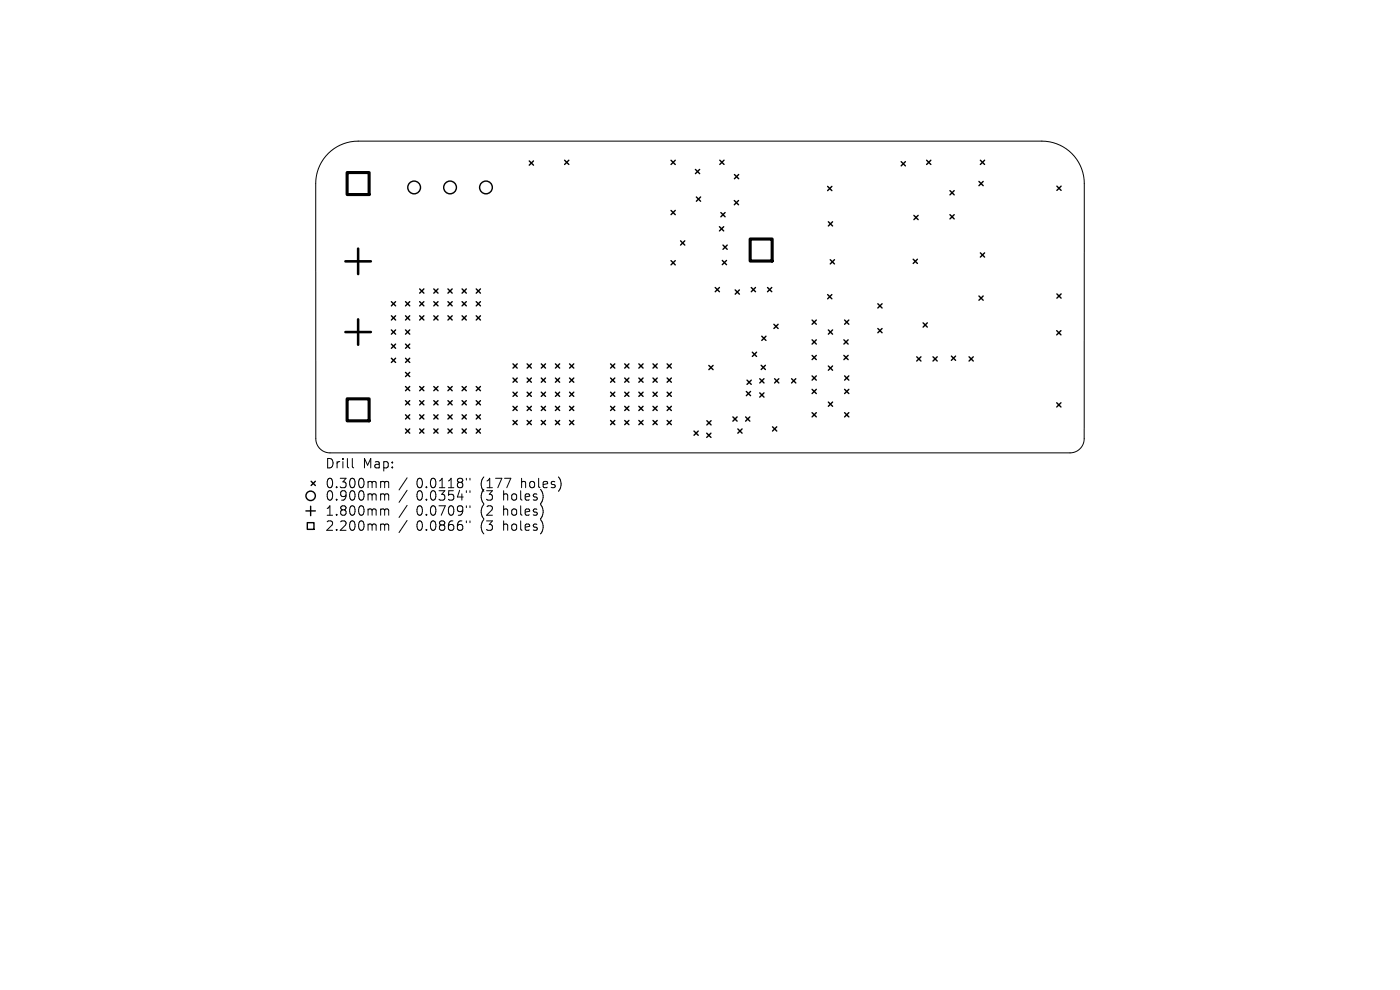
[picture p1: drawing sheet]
<svg xmlns="http://www.w3.org/2000/svg" width="297mm" height="210mm" viewBox="0 0 297 210" stroke-linecap="round" stroke-linejoin="round" font-family="sans-serif">
<defs><g id="words">
<g font-size="2.8">
<text x="68.9" y="99.6">Drill</text>
<text x="76.9" y="99.6">Map:</text>
<text x="68.9" y="103.8">0.300mm</text>
<text x="68.9" y="106.5">0.900mm</text>
<text x="88.3" y="103.8">0.0118&quot;</text>
<text x="88.3" y="106.5">0.0354&quot;</text>
<text x="102.1" y="103.8">(177</text>
<text x="102.1" y="106.5">(3</text>
<text x="107" y="106.5">holes)</text>
<text x="110.8" y="103.8">holes)</text>
<text x="68.9" y="109.7">1.800mm</text>
<text x="68.9" y="112.9">2.200mm</text>
<text x="88.3" y="109.7">0.0709&quot;</text>
<text x="88.3" y="112.9">0.0866&quot;</text>
<text x="102.1" y="109.7">(2</text>
<text x="102.1" y="112.9">(3</text>
<text x="107" y="109.7">holes)</text>
<text x="107" y="112.9">holes)</text>
</g>
</g></defs>
<g fill="none" stroke="#000" stroke-width=".21">
<path d="M69.6 32.6a9 9 0 0 1 6.4-2.7h145a9 9 0 0 1 9 9v54.2a3 3 0 0 1-3 3h-157a3 3 0 0 1-3-3v-54.2a9 9 0 0 1 2.6-6.3zM74.7 97.3v1.7l.3 .3M81 102.1h.3l.3 .3M81 104.8h.3l.3 .2M81 108l.5 .1 .1 .1M81 111.2l.5 .1 .1 .1M81.6 102.4l.3-.3 .5 .1 .1 1.3M81.6 102.4v1.1M81.6 105v1.1M81.6 108.2v1.1M81.6 111.4v1.1M81.6 105l.3-.2 .5 .1 .1 1.2"/>
<path d="M81.6 108.2l.3-.2 .5 .1 .1 1.2M81.6 111.4l.3-.2 .5 .1 .1 1.2M86.4 101.4l-1.7 2.5M86.4 104l-1.7 2.6M86.4 107.2l-1.7 2.6M86.4 110.4l-1.7 2.6M98.9 101.5v.3M98.9 104.1v.4M98.9 107.3v.4M98.9 110.5v.4M99.7 101.5v.3M99.7 104.1v.4"/>
<path d="M99.7 107.3v.4M99.7 110.5v.4"/>
</g>
<g fill="none" stroke="#000" stroke-width=".3">
<path d="M112.3 34.1l.9 .9M113.2 34.1l-.9 .9M119.8 34l.9 .9M120.7 34l-.9 .9M142.4 34l.9 .9M143.3 34l-.9 .9M147.5 35.9l.9 .9M148.4 35.9l-.9 .9M152.7 34l.9 .9M153.6 34l-.9 .9M155.8 37l.9 .9M156.7 37l-.9 .9"/>
<path d="M175.6 39.5l.9 .9M176.5 39.5l-.9 .9M191.2 34.3l.9 .9M192.1 34.3l-.9 .9M196.6 34l.9 .9M197.5 34l-.9 .9M207.7 38.5l.9 .9M208 34l.9 .9M208.6 38.5l-.9 .9M208.9 34l-.9 .9M224.2 39.5l.9 .9M225.1 39.5l-.9 .9"/>
<path d="M142.4 44.6l.9 .9M142.4 55.3l.9 .9M143.3 44.6l-.9 .9M143.3 55.3l-.9 .9M144.4 51.1l.9 .9M145.3 51.1l-.9 .9M147.7 41.8l.9 .9M148.6 41.8l-.9 .9M152.6 48.1l.9 .9M152.9 45.1l.9 .9M153.2 55.2l.9 .9M153.4 52l.9 .9"/>
<path d="M153.5 48.1l-.9 .9M153.8 45.1l-.9 .9M154.1 55.2l-.9 .9M154.3 52l-.9 .9M155.8 42.5l.9 .9M156.7 42.5l-.9 .9M175.7 47l.9 .9M176.1 55.1l.9 .9M176.6 47l-.9 .9M177 55.1l-.9 .9M193.7 55l.9 .9M193.9 45.7l.9 .9"/>
<path d="M194.6 55l-.9 .9M194.8 45.7l-.9 .9M201.5 40.4l.9 .9M201.5 45.5l.9 .9M202.4 45.5l-.9 .9M202.4 40.4l-.9 .9M208 53.6l.9 .9M208.9 53.6l-.9 .9M83 64l.9 .9M83 67l.9 .9M83 70l.9 .9M83 73l.9 .9"/>
<path d="M83 76l.9 .9M83.9 64l-.9 .9M83.9 67l-.9 .9M83.9 70l-.9 .9M83.9 73l-.9 .9M83.9 76l-.9 .9M86 67l.9 .9M86 70l.9 .9M86 73l.9 .9M86 76l.9 .9M86 79l.9 .9M86 64l.9 .9"/>
<path d="M86.9 64l-.9 .9M86.9 67l-.9 .9M86.9 70l-.9 .9M86.9 73l-.9 .9M86.9 76l-.9 .9M86.9 79l-.9 .9M89 67l.9 .9M89 61.3l.9 .9M89 64l.9 .9M89.9 64l-.9 .9M89.9 67l-.9 .9M89.9 61.3l-.9 .9"/>
<path d="M92 67l.9 .9M92 61.3l.9 .9M92 64l.9 .9M92.9 64l-.9 .9M92.9 67l-.9 .9M92.9 61.3l-.9 .9M95 67l.9 .9M95 61.3l.9 .9M95 64l.9 .9M95.9 64l-.9 .9M95.9 67l-.9 .9M95.9 61.3l-.9 .9"/>
<path d="M98 67l.9 .9M98 61.3l.9 .9M98 64l.9 .9M98.9 64l-.9 .9M98.9 67l-.9 .9M98.9 61.3l-.9 .9M101 67l.9 .9M101 61.3l.9 .9M101 64l.9 .9M101.9 64l-.9 .9M101.9 67l-.9 .9M101.9 61.3l-.9 .9"/>
<path d="M108.8 77.2l.9 .9M109.7 77.2l-.9 .9M111.8 77.2l.9 .9M112.7 77.2l-.9 .9M114.8 77.2l.9 .9M115.7 77.2l-.9 .9M117.8 77.2l.9 .9M118.7 77.2l-.9 .9M120.8 77.2l.9 .9M121.7 77.2l-.9 .9M129.5 77.2l.9 .9M130.4 77.2l-.9 .9"/>
<path d="M132.5 77.2l.9 .9M133.4 77.2l-.9 .9M135.5 77.2l.9 .9M136.4 77.2l-.9 .9M138.5 77.2l.9 .9M139.4 77.2l-.9 .9M141.5 77.2l.9 .9M142.4 77.2l-.9 .9M150.4 77.5l.9 .9M151.3 77.5l-.9 .9M151.7 61l.9 .9M152.6 61l-.9 .9"/>
<path d="M156 61.5l.9 .9M156.9 61.5l-.9 .9M159.4 61l.9 .9M159.6 74.7l.9 .9M160.3 61l-.9 .9M160.5 74.7l-.9 .9M161.5 77.5l.9 .9M161.6 71.3l.9 .9M162.4 77.5l-.9 .9M162.5 71.3l-.9 .9M162.8 61l.9 .9M163.7 61l-.9 .9"/>
<path d="M164.2 68.8l.9 .9M165.1 68.8l-.9 .9M172.3 67.9l.9 .9M172.3 72.1l.9 .9M172.3 75.4l.9 .9M172.3 79.7l.9 .9M173.2 67.9l-.9 .9M173.2 72.1l-.9 .9M173.2 75.4l-.9 .9M173.2 79.7l-.9 .9M175.6 62.5l.9 .9M175.7 70l.9 .9"/>
<path d="M175.7 77.6l.9 .9M176.5 62.5l-.9 .9M176.6 70l-.9 .9M176.6 77.6l-.9 .9M179 72.1l.9 .9M179 75.4l.9 .9M179.2 67.9l.9 .9M179.2 79.7l.9 .9M179.9 75.4l-.9 .9M179.9 72.1l-.9 .9M180.1 67.9l-.9 .9M180.1 79.7l-.9 .9"/>
<path d="M186.2 64.4l.9 .9M186.2 69.7l.9 .9M187.1 64.4l-.9 .9M187.1 69.7l-.9 .9M194.5 75.7l.9 .9M195.4 75.7l-.9 .9M195.8 68.5l.9 .9M196.7 68.5l-.9 .9M197.9 75.7l.9 .9M198.8 75.7l-.9 .9M201.8 75.5l.9 .9M202.7 75.5l-.9 .9"/>
<path d="M205.6 75.7l.9 .9M206.5 75.7l-.9 .9M207.7 62.8l.9 .9M208.6 62.8l-.9 .9M224.2 70.1l.9 .9M224.2 62.3l.9 .9M225.1 70.1l-.9 .9M225.1 62.3l-.9 .9M86 82l.9 .9M86 85l.9 .9M86 88l.9 .9M86 91l.9 .9"/>
<path d="M86.9 82l-.9 .9M86.9 85l-.9 .9M86.9 88l-.9 .9M86.9 91l-.9 .9M89 82l.9 .9M89 85l.9 .9M89 88l.9 .9M89 91l.9 .9M89.9 82l-.9 .9M89.9 85l-.9 .9M89.9 88l-.9 .9M89.9 91l-.9 .9"/>
<path d="M92 82l.9 .9M92 85l.9 .9M92 88l.9 .9M92 91l.9 .9M92.9 82l-.9 .9M92.9 85l-.9 .9M92.9 88l-.9 .9M92.9 91l-.9 .9M95 82l.9 .9M95 91l.9 .9M95 85l.9 .9M95 88l.9 .9"/>
<path d="M95.9 82l-.9 .9M95.9 85l-.9 .9M95.9 88l-.9 .9M95.9 91l-.9 .9M98 88l.9 .9M98 91l.9 .9M98 82l.9 .9M98 85l.9 .9M98.9 82l-.9 .9M98.9 85l-.9 .9M98.9 88l-.9 .9M98.9 91l-.9 .9"/>
<path d="M101 91l.9 .9M101 85l.9 .9M101 88l.9 .9M101 82l.9 .9M101.9 82l-.9 .9M101.9 85l-.9 .9M101.9 88l-.9 .9M101.9 91l-.9 .9M108.8 80.2l.9 .9M108.8 83.2l.9 .9M108.8 86.2l.9 .9M108.8 89.2l.9 .9"/>
<path d="M109.7 80.2l-.9 .9M109.7 83.2l-.9 .9M109.7 86.2l-.9 .9M109.7 89.2l-.9 .9M111.8 80.2l.9 .9M111.8 83.2l.9 .9M111.8 86.2l.9 .9M111.8 89.2l.9 .9M112.7 80.2l-.9 .9M112.7 83.2l-.9 .9M112.7 86.2l-.9 .9M112.7 89.2l-.9 .9"/>
<path d="M114.8 83.2l.9 .9M114.8 86.2l.9 .9M114.8 89.2l.9 .9M114.8 80.2l.9 .9M115.7 80.2l-.9 .9M115.7 83.2l-.9 .9M115.7 86.2l-.9 .9M115.7 89.2l-.9 .9M117.8 86.2l.9 .9M117.8 89.2l.9 .9M117.8 83.2l.9 .9M117.8 80.2l.9 .9"/>
<path d="M118.7 80.2l-.9 .9M118.7 83.2l-.9 .9M118.7 86.2l-.9 .9M118.7 89.2l-.9 .9M120.8 89.2l.9 .9M120.8 86.2l.9 .9M120.8 83.2l.9 .9M120.8 80.2l.9 .9M121.7 80.2l-.9 .9M121.7 83.2l-.9 .9M121.7 86.2l-.9 .9M121.7 89.2l-.9 .9"/>
<path d="M129.5 80.2l.9 .9M129.5 83.2l.9 .9M129.5 86.2l.9 .9M129.5 89.2l.9 .9M130.4 80.2l-.9 .9M130.4 83.2l-.9 .9M130.4 86.2l-.9 .9M130.4 89.2l-.9 .9M132.5 80.2l.9 .9M132.5 83.2l.9 .9M132.5 86.2l.9 .9M132.5 89.2l.9 .9"/>
<path d="M133.4 80.2l-.9 .9M133.4 83.2l-.9 .9M133.4 86.2l-.9 .9M133.4 89.2l-.9 .9M135.5 83.2l.9 .9M135.5 86.2l.9 .9M135.5 89.2l.9 .9M135.5 80.2l.9 .9M136.4 80.2l-.9 .9M136.4 83.2l-.9 .9M136.4 86.2l-.9 .9M136.4 89.2l-.9 .9"/>
<path d="M138.5 86.2l.9 .9M138.5 89.2l.9 .9M138.5 83.2l.9 .9M138.5 80.2l.9 .9M139.4 80.2l-.9 .9M139.4 83.2l-.9 .9M139.4 86.2l-.9 .9M139.4 89.2l-.9 .9M141.5 86.2l.9 .9M141.5 83.2l.9 .9M141.5 80.2l.9 .9M141.5 89.2l.9 .9"/>
<path d="M142.4 80.2l-.9 .9M142.4 83.2l-.9 .9M142.4 86.2l-.9 .9M142.4 89.2l-.9 .9M147.2 91.4l.9 .9M148.1 91.4l-.9 .9M149.9 91.9l.9 .9M150 89.2l.9 .9M150.8 91.9l-.9 .9M150.9 89.2l-.9 .9M155.5 88.4l.9 .9M156.4 88.4l-.9 .9"/>
<path d="M156.5 91l.9 .9M157.4 91l-.9 .9M158.2 88.4l.9 .9M158.3 83l.9 .9M158.5 80.6l.9 .9M159.1 88.4l-.9 .9M159.2 83l-.9 .9M159.4 80.6l-.9 .9M161.2 83.3l.9 .9M161.2 80.3l.9 .9M162.1 80.3l-.9 .9M162.1 83.3l-.9 .9"/>
<path d="M163.9 90.5l.9 .9M164.3 80.3l.9 .9M164.8 90.5l-.9 .9M165.2 80.3l-.9 .9M167.9 80.3l.9 .9M168.8 80.3l-.9 .9M172.3 82.6l.9 .9M172.3 87.5l.9 .9M173.2 82.6l-.9 .9M173.2 87.5l-.9 .9M175.7 85.3l.9 .9M176.6 85.3l-.9 .9"/>
<path d="M179.2 82.6l.9 .9M179.2 87.5l.9 .9M180.1 82.6l-.9 .9M180.1 87.5l-.9 .9M224.2 85.4l.9 .9M225.1 85.4l-.9 .9M64.9 108.4h2M65.2 110.9h1.4v1.4h-1.4zM65.9 107.4v2M66 102.1l.9 .9M66.9 102.1l-.9 .9"/>
<circle cx="87.9" cy="39.8" r="1.35"/>
<circle cx="95.5" cy="39.8" r="1.35"/>
<circle cx="103.1" cy="39.8" r="1.35"/>
<circle cx="65.9" cy="105.2" r="1"/>
</g>
<path d="M73.3 55.4h5.4M76 52.7v5.4M73.3 70.4h5.4M76 67.7v5.4" fill="none" stroke="#000" stroke-width=".54"/>
<path d="M73.6 36.6h4.7v4.7h-4.7zM159.1 50.7h4.7v4.7h-4.7zM73.6 84.6h4.7v4.7h-4.7z" fill="none" stroke="#000" stroke-width=".66"/>
<use href="#words"/>
</svg>
